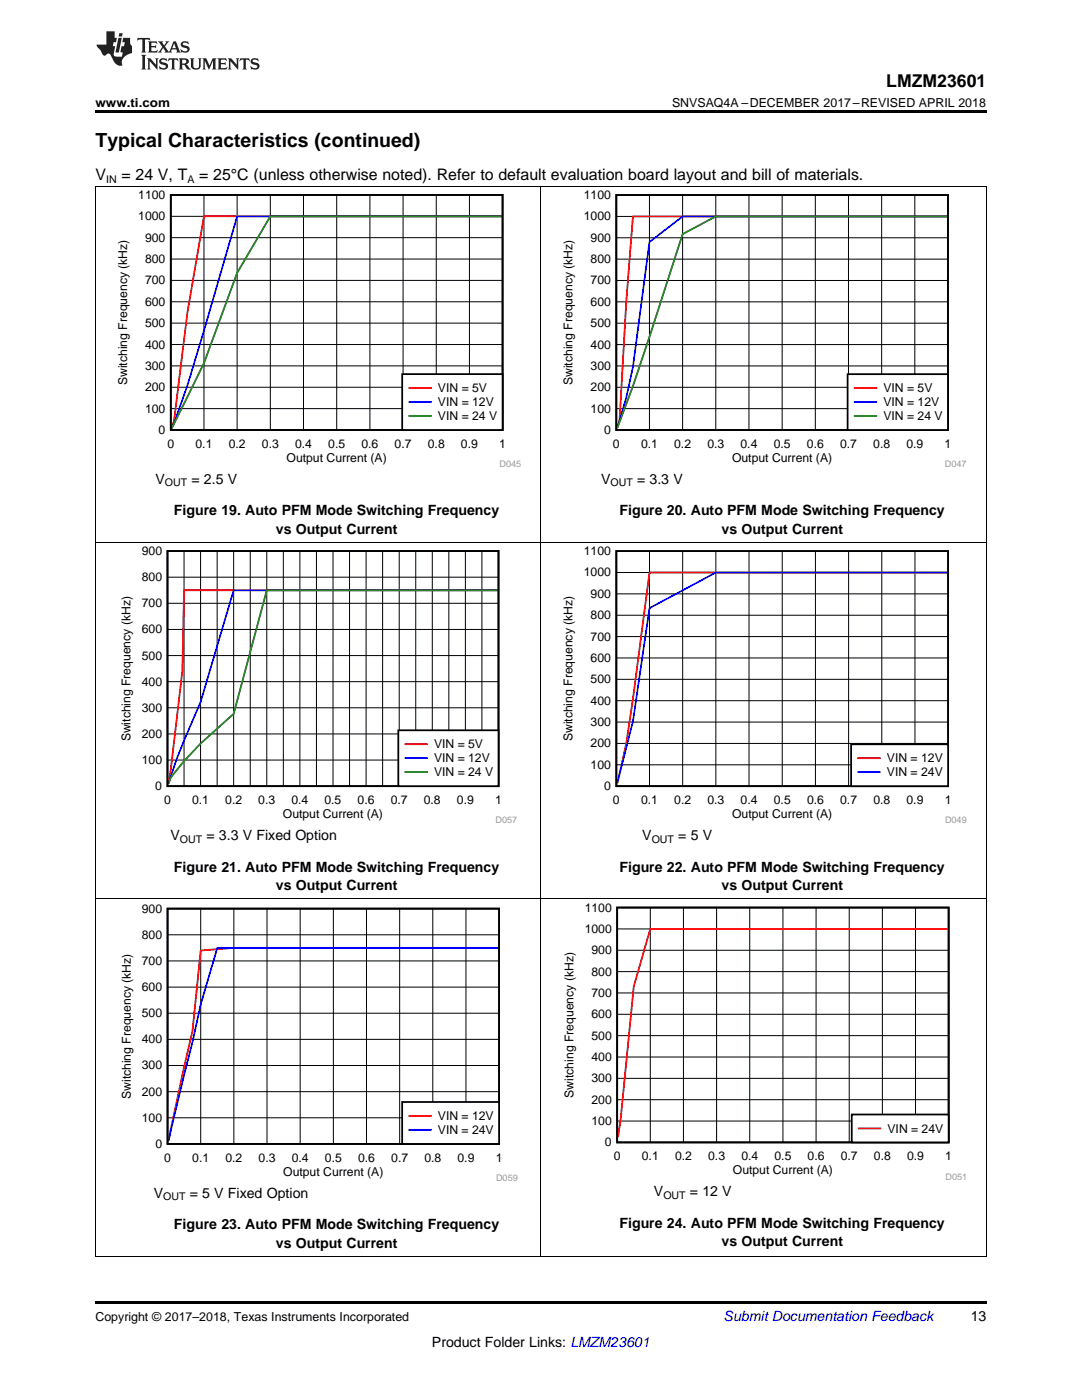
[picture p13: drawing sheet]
<svg xmlns="http://www.w3.org/2000/svg" width="216mm" height="279mm" viewBox="0 0 216 279" stroke-linecap="round" stroke-linejoin="round" font-family="sans-serif">
<defs><g id="words">
<text font-size="3.9" x="19" y="29.3">Typical Characteristics (continued)</text>
<text font-size="3.5" x="176.8" y="17.3">LMZM23601</text>
<g font-size="3.2">
<text x="19" y="36">V</text>
<text x="24.2" y="36">= 24 V, T</text>
<text x="39.8" y="36">= 25°C (unless otherwise noted). Refer to default evaluation board layout and bill of materials.</text>
</g>
<g font-size="2.8">
<text x="31" y="96.5">V</text>
<text x="38.2" y="96.5">= 2.5 V</text>
<text x="119.9" y="96.5">V</text>
<text x="127.1" y="96.5">= 3.3 V</text>
<text x="34.7" y="102.9">Figure 19. Auto PFM Mode Switching Frequency</text>
<text x="55.1" y="106.6">vs Output Current</text>
<text x="123.6" y="102.9">Figure 20. Auto PFM Mode Switching Frequency</text>
<text x="144" y="106.6">vs Output Current</text>
<text x="34" y="167.6">V</text>
<text x="41.2" y="167.6">= 3.3 V Fixed Option</text>
<text x="128.2" y="167.6">V</text>
<text x="135.3" y="167.6">= 5 V</text>
<text x="34.7" y="174">Figure 21. Auto PFM Mode Switching Frequency</text>
<text x="123.6" y="174">Figure 22. Auto PFM Mode Switching Frequency</text>
<text x="55.1" y="177.7">vs Output Current</text>
<text x="144" y="177.7">vs Output Current</text>
<text x="30.7" y="239">V</text>
<text x="37.9" y="239">= 5 V Fixed Option</text>
<text x="130.5" y="238.7">V</text>
<text x="137.7" y="238.7">= 12 V</text>
<text x="34.7" y="245.4">Figure 23. Auto PFM Mode Switching Frequency</text>
<text x="123.6" y="245">Figure 24. Auto PFM Mode Switching Frequency</text>
<text x="55.1" y="249.1">vs Output Current</text>
<text x="144" y="248.7">vs Output Current</text>
<text x="193.7" y="263.6">13</text>
<text x="86.2" y="268.9">Product Folder Links: LMZM23601</text>
</g>
<text font-size="2.8" fill="#0000c8" x="144.4" y="263.6">Submit Documentation Feedback</text>
<g font-size="2.5">
<text x="19" y="21.4">www.ti.com</text>
<text x="134.1" y="21.4">SNVSAQ4A –DECEMBER 2017–REVISED APRIL 2018</text>
<text x="19" y="263.6">Copyright © 2017–2018, Texas Instruments Incorporated</text>
</g>
<g font-size="2.4">
<text x="27.6" y="39.7">1100</text>
<text x="116.5" y="39.7">1100</text>
<text x="27.6" y="44">1000</text>
<text x="116.5" y="44">1000</text>
<text x="28.9" y="52.5">800</text>
<text x="28.9" y="48.2">900</text>
<text x="117.8" y="52.5">800</text>
<text x="117.8" y="48.3">900</text>
<text x="28.9" y="56.8">700</text>
<text x="117.8" y="56.8">700</text>
<text x="28.9" y="65.3">500</text>
<text x="28.9" y="61">600</text>
<text x="117.8" y="65.3">500</text>
<text x="117.8" y="61">600</text>
<text x="28.9" y="69.6">400</text>
<text x="117.8" y="69.6">400</text>
<text x="25.4" y="76.9" transform="rotate(-90 25.4 76.9)">Switching Frequency (kHz)</text>
<text x="28.9" y="73.8">300</text>
<text x="114.3" y="76.9" transform="rotate(-90 114.3 76.9)">Switching Frequency (kHz)</text>
<text x="117.8" y="73.8">300</text>
<text x="28.9" y="82.3">100</text>
<text x="28.9" y="78.1">200</text>
<text x="87.4" y="78.3">VIN = 5V</text>
<text x="87.4" y="81.1">VIN = 12V</text>
<text x="87.4" y="83.9">VIN = 24 V</text>
<text x="117.8" y="82.4">100</text>
<text x="117.8" y="78.1">200</text>
<text x="176.3" y="78.3">VIN = 5V</text>
<text x="176.3" y="81.1">VIN = 12V</text>
<text x="176.3" y="83.9">VIN = 24 V</text>
<text x="31.7" y="86.6">0</text>
<text x="33.4" y="89.4">0</text>
<text x="39" y="89.4">0.1</text>
<text x="45.6" y="89.4">0.2</text>
<text x="52.3" y="89.4">0.3</text>
<text x="58.9" y="89.4">0.4</text>
<text x="65.5" y="89.4">0.5</text>
<text x="72.1" y="89.4">0.6</text>
<text x="78.7" y="89.4">0.7</text>
<text x="85.4" y="89.4">0.8</text>
<text x="92" y="89.4">0.9</text>
<text x="99.6" y="89.4">1</text>
<text x="120.5" y="86.6">0</text>
<text x="122.3" y="89.4">0</text>
<text x="127.9" y="89.4">0.1</text>
<text x="134.5" y="89.4">0.2</text>
<text x="141.1" y="89.4">0.3</text>
<text x="147.8" y="89.4">0.4</text>
<text x="154.4" y="89.4">0.5</text>
<text x="161" y="89.4">0.6</text>
<text x="167.6" y="89.4">0.7</text>
<text x="174.2" y="89.4">0.8</text>
<text x="180.9" y="89.4">0.9</text>
<text x="188.5" y="89.4">1</text>
<text x="57.2" y="92.2">Output Current (A)</text>
<text x="146.1" y="92.2">Output Current (A)</text>
<text x="28.3" y="110.8">900</text>
<text x="116.5" y="110.8">1100</text>
<text x="28.3" y="116">800</text>
<text x="116.5" y="115">1000</text>
<text x="117.8" y="119.3">900</text>
<text x="28.3" y="121.2">700</text>
<text x="117.8" y="123.6">800</text>
<text x="28.3" y="131.6">500</text>
<text x="28.3" y="126.4">600</text>
<text x="117.8" y="127.8">700</text>
<text x="28.3" y="136.8">400</text>
<text x="117.8" y="136.4">500</text>
<text x="117.8" y="132.1">600</text>
<text x="28.3" y="142.1">300</text>
<text x="117.8" y="140.6">400</text>
<text x="26.1" y="148" transform="rotate(-90 26.1 148)">Switching Frequency (kHz)</text>
<text x="28.3" y="147.3">200</text>
<text x="86.6" y="149.4">VIN = 5V</text>
<text x="114.3" y="148" transform="rotate(-90 114.3 148)">Switching Frequency (kHz)</text>
<text x="117.8" y="149.2">200</text>
<text x="117.8" y="144.9">300</text>
<text x="28.3" y="152.5">100</text>
<text x="86.6" y="152.2">VIN = 12V</text>
<text x="86.6" y="154.9">VIN = 24 V</text>
<text x="117.8" y="153.4">100</text>
<text x="177" y="152.2">VIN = 12V</text>
<text x="177" y="154.9">VIN = 24V</text>
<text x="31" y="157.7">0</text>
<text x="32.7" y="160.5">0</text>
<text x="38.3" y="160.5">0.1</text>
<text x="44.9" y="160.5">0.2</text>
<text x="51.5" y="160.5">0.3</text>
<text x="58.1" y="160.5">0.4</text>
<text x="64.8" y="160.5">0.5</text>
<text x="71.4" y="160.5">0.6</text>
<text x="78" y="160.5">0.7</text>
<text x="84.6" y="160.5">0.8</text>
<text x="91.2" y="160.5">0.9</text>
<text x="98.8" y="160.5">1</text>
<text x="120.6" y="157.7">0</text>
<text x="122.3" y="160.5">0</text>
<text x="127.9" y="160.5">0.1</text>
<text x="134.5" y="160.5">0.2</text>
<text x="141.2" y="160.5">0.3</text>
<text x="147.8" y="160.5">0.4</text>
<text x="154.4" y="160.5">0.5</text>
<text x="161" y="160.5">0.6</text>
<text x="167.6" y="160.5">0.7</text>
<text x="174.3" y="160.5">0.8</text>
<text x="180.9" y="160.5">0.9</text>
<text x="188.5" y="160.5">1</text>
<text x="56.4" y="163.2">Output Current (A)</text>
<text x="146.1" y="163.2">Output Current (A)</text>
<text x="28.3" y="182.1">900</text>
<text x="116.7" y="181.9">1100</text>
<text x="28.3" y="187.4">800</text>
<text x="116.7" y="186.2">1000</text>
<text x="118" y="190.4">900</text>
<text x="28.3" y="197.8">600</text>
<text x="28.3" y="192.6">700</text>
<text x="118" y="194.7">800</text>
<text x="28.3" y="203">500</text>
<text x="118" y="203.2">600</text>
<text x="118" y="199">700</text>
<text x="28.3" y="208.2">400</text>
<text x="118" y="207.5">500</text>
<text x="28.3" y="213.4">300</text>
<text x="118" y="211.7">400</text>
<text x="26.1" y="219.4" transform="rotate(-90 26.1 219.4)">Switching Frequency (kHz)</text>
<text x="28.3" y="218.7">200</text>
<text x="114.4" y="219.1" transform="rotate(-90 114.4 219.1)">Switching Frequency (kHz)</text>
<text x="118" y="220.3">200</text>
<text x="118" y="216">300</text>
<text x="28.3" y="223.9">100</text>
<text x="87.4" y="223.6">VIN = 12V</text>
<text x="87.4" y="226.3">VIN = 24V</text>
<text x="118" y="224.5">100</text>
<text x="177.1" y="226.1">VIN = 24V</text>
<text x="31" y="229.1">0</text>
<text x="32.8" y="231.9">0</text>
<text x="38.4" y="231.9">0.1</text>
<text x="45" y="231.9">0.2</text>
<text x="51.6" y="231.9">0.3</text>
<text x="58.2" y="231.9">0.4</text>
<text x="64.8" y="231.9">0.5</text>
<text x="71.5" y="231.9">0.6</text>
<text x="78.1" y="231.9">0.7</text>
<text x="84.7" y="231.9">0.8</text>
<text x="91.3" y="231.9">0.9</text>
<text x="98.9" y="231.9">1</text>
<text x="120.7" y="228.8">0</text>
<text x="122.5" y="231.6">0</text>
<text x="128.1" y="231.6">0.1</text>
<text x="134.7" y="231.6">0.2</text>
<text x="141.3" y="231.6">0.3</text>
<text x="147.9" y="231.6">0.4</text>
<text x="154.5" y="231.6">0.5</text>
<text x="161.2" y="231.6">0.6</text>
<text x="167.8" y="231.6">0.7</text>
<text x="174.4" y="231.6">0.8</text>
<text x="181" y="231.6">0.9</text>
<text x="188.6" y="231.6">1</text>
<text x="56.5" y="234.7">Output Current (A)</text>
<text x="146.2" y="234.3">Output Current (A)</text>
</g>
<g font-size="2.1">
<text x="21.2" y="36.6">IN</text>
<text x="37.4" y="36.6">A</text>
<text x="32.9" y="97.1">OUT</text>
<text x="121.8" y="97.1">OUT</text>
<text x="35.9" y="168.2">OUT</text>
<text x="130" y="168.2">OUT</text>
<text x="32.6" y="239.6">OUT</text>
<text x="132.4" y="239.3">OUT</text>
</g>
<g font-size="1.8" fill="#999">
<text x="99.7" y="93.2">D045</text>
<text x="188.5" y="93.2">D047</text>
<text x="98.9" y="164.3">D057</text>
<text x="188.6" y="164.3">D049</text>
<text x="99" y="235.7">D059</text>
<text x="188.7" y="235.4">D051</text>
</g>
</g></defs>
<path d="M19 259.7h177.8v.5h-177.8z" fill="#000"/>
<path d="M19.1 179.4v71.4M107.9 179.4v71.4M196.8 179.4v71.4M19 250.8h177.8" fill="none" stroke="#000" stroke-width=".2"/>
<path d="M23.7 180.4h79.6v55.4h-79.6z" fill-rule="evenodd" fill="#fff"/>
<path d="M33.4 181.3h66.2v47h-66.2z" fill="none" stroke="#000" stroke-width=".36"/>
<g fill="none" stroke="#000" stroke-width=".2">
<path d="M33.4 197h66.2M33.4 191.8h66.2M33.4 186.6h66.2M40.1 181.3v47M46.7 181.3v47M53.3 181.3v47M59.9 181.3v47M66.5 181.3v47M73.1 181.3v47M79.7 181.3v47M86.4 181.3v47M93 181.3v47"/>
<path d="M33.4 217.9h66.2M33.4 212.6h66.2M33.4 207.4h66.2M33.4 202.2h66.2M33.4 223.1h66.2"/>
</g>
<path d="M99.4 189.2h-52.7l-6.6 .5-1.7 16.1-4.8 21.8" fill="none" stroke="#f00" stroke-width=".36"/>
<path d="M99.4 189.2h-56l-3.3 11.2-1.7 7.6-4.8 19.7" fill="none" stroke="#00f" stroke-width=".36"/>
<path d="M80.2 219.9h19.4v8.4h-19.4z" fill-rule="evenodd" fill="#fff"/>
<path d="M80.2 219.9h19.4v8.4h-19.4z" fill="none" stroke="#000" stroke-width=".36"/>
<path d="M81.7 222.7h4.3" fill="none" stroke="#f00" stroke-width=".36"/>
<path d="M81.7 225.5h4.3" fill="none" stroke="#00f" stroke-width=".36"/>
<path d="M112.1 180.1h80.6v55.3h-80.6z" fill-rule="evenodd" fill="#fff"/>
<path d="M123.1 181.1h66.2v46.9h-66.2z" fill="none" stroke="#000" stroke-width=".35"/>
<g fill="none" stroke="#000" stroke-width=".2">
<path d="M123.1 198.2h66.2M123.1 193.9h66.2M123.1 189.6h66.2M123.1 185.4h66.2M129.8 181.1v46.9M136.4 181.1v46.9M143 181.1v46.9M149.6 181.1v46.9M156.2 181.1v46.9M162.8 181.1v46.9M169.5 181.1v46.9M176.1 181.1v46.9"/>
<path d="M182.7 181.1v46.9M123.1 219.5h66.2M123.1 215.2h66.2M123.1 211h66.2M123.1 206.7h66.2M123.1 202.4h66.2M123.1 223.7h66.2"/>
</g>
<path d="M189.1 185.4h-59.3l-3.3 11.5-2.7 26.8-.5 3.2" fill="none" stroke="#f00" stroke-width=".35"/>
<path d="M170 222.4h19.3v5.6h-19.3z" fill-rule="evenodd" fill="#fff"/>
<path d="M170 222.4h19.3v5.6h-19.3z" fill="none" stroke="#000" stroke-width=".35"/>
<path d="M171.4 225.2h4.3" fill="none" stroke="#f00" stroke-width=".35"/>
<path d="M19.1 108.3v71.1M107.9 108.3v71.1M196.8 108.3v71.1M19 179.4h177.8" fill="none" stroke="#000" stroke-width=".2"/>
<path d="M23.7 109h79.5v55.4h-79.5z" fill-rule="evenodd" fill="#fff"/>
<path d="M33.4 110h66.1v46.9h-66.1z" fill="none" stroke="#000" stroke-width=".35"/>
<g fill="none" stroke="#000" stroke-width=".2">
<path d="M33.4 115.2h66.1M36.7 110v46.9M40 110v46.9M43.3 110v46.9M46.6 110v46.9M49.9 110v46.9M53.2 110v46.9M56.5 110v46.9M59.8 110v46.9M63.1 110v46.9M66.4 110v46.9M69.7 110v46.9"/>
<path d="M73 110v46.9M76.3 110v46.9M79.7 110v46.9M83 110v46.9M86.3 110v46.9M89.6 110v46.9M92.9 110v46.9M96.2 110v46.9M33.4 136h66.1M33.4 130.8h66.1M33.4 125.6h66.1M33.4 120.4h66.1"/>
<path d="M33.4 151.7h66.1M33.4 146.5h66.1M33.4 141.3h66.1"/>
</g>
<path d="M99.3 117.8h-62.6l-.3 16.1-2.3 19.7-.5 2.6" fill="none" stroke="#f00" stroke-width=".35"/>
<path d="M99.3 117.8h-52.7l-6.6 22.3a129.3 129.3 0 0 0-6.4 16.3" fill="none" stroke="#00f" stroke-width=".35"/>
<path d="M99.3 117.8h-46.1l-6.6 24.7-6.6 5.9-3.3 3.5-2.6 3.3-.5 1.2" fill="none" stroke="#008000" stroke-width=".35"/>
<path d="M79.5 145.7h20v11.2h-20z" fill-rule="evenodd" fill="#fff"/>
<path d="M79.5 145.7h20v11.2h-20z" fill="none" stroke="#000" stroke-width=".35"/>
<path d="M80.9 148.5h4.3" fill="none" stroke="#f00" stroke-width=".35"/>
<path d="M80.9 151.3h4.3" fill="none" stroke="#00f" stroke-width=".35"/>
<path d="M80.9 154.1h4.3" fill="none" stroke="#008000" stroke-width=".35"/>
<path d="M111.9 109h81v55.4h-81z" fill-rule="evenodd" fill="#fff"/>
<path d="M123 110h66.2v46.9h-66.2z" fill="none" stroke="#000" stroke-width=".35"/>
<g fill="none" stroke="#000" stroke-width=".2">
<path d="M123 118.5h66.2M123 114.3h66.2M129.6 110v46.9M136.2 110v46.9M142.8 110v46.9M149.5 110v46.9M156.1 110v46.9M162.7 110v46.9M169.3 110v46.9M176 110v46.9M182.6 110v46.9M123 139.8h66.2"/>
<path d="M123 135.6h66.2M123 131.3h66.2M123 127h66.2M123 122.8h66.2M123 152.6h66.2M123 148.4h66.2M123 144.1h66.2"/>
</g>
<path d="M189 114.3h-59.4l-3.3 25.2a120.2 120.2 0 0 1-3.2 16.8" fill="none" stroke="#f00" stroke-width=".35"/>
<path d="M189 114.3h-46.2l-13.2 7.1-3.3 22.6-3.2 12.3" fill="none" stroke="#00f" stroke-width=".35"/>
<path d="M169.8 148.5h19.4v8.4h-19.4z" fill-rule="evenodd" fill="#fff"/>
<path d="M169.8 148.5h19.4v8.4h-19.4z" fill="none" stroke="#000" stroke-width=".35"/>
<path d="M171.3 151.3h4.2" fill="none" stroke="#f00" stroke-width=".35"/>
<path d="M171.3 154.1h4.2" fill="none" stroke="#00f" stroke-width=".35"/>
<path d="M19.1 37.3v71M107.9 37.3v71M196.8 37.3v71M19 108.3h177.8" fill="none" stroke="#000" stroke-width=".2"/>
<path d="M23 37.9h81v55.4h-81z" fill-rule="evenodd" fill="#fff"/>
<path d="M34.1 38.9h66.2v46.9h-66.2z" fill="none" stroke="#000" stroke-width=".35"/>
<g fill="none" stroke="#000" stroke-width=".2">
<path d="M40.7 38.9v46.9M47.3 38.9v46.9M53.9 38.9v46.9M60.6 38.9v46.9M67.2 38.9v46.9M73.8 38.9v46.9M80.4 38.9v46.9M87.1 38.9v46.9M93.7 38.9v46.9M34.1 56h66.2M34.1 51.7h66.2M34.1 47.4h66.2"/>
<path d="M34.1 43.2h66.2M34.1 77.3h66.2M34.1 73h66.2M34.1 68.8h66.2M34.1 64.5h66.2M34.1 60.2h66.2M34.1 81.5h66.2"/>
</g>
<path d="M100.1 43.2h-59.4l-3.3 19.2-2.7 21.5-.5 1.5" fill="none" stroke="#f00" stroke-width=".35"/>
<path d="M100.1 43.2h-52.8l-9.9 33.7-2.7 7.5-.5 1" fill="none" stroke="#00f" stroke-width=".35"/>
<path d="M100.1 43.2h-46.2l-6.6 11.3-6.6 18-6.5 13" fill="none" stroke="#008000" stroke-width=".35"/>
<path d="M80.3 74.7h20v11.1h-20z" fill-rule="evenodd" fill="#fff"/>
<path d="M80.3 74.7h20v11.1h-20z" fill="none" stroke="#000" stroke-width=".35"/>
<path d="M81.7 77.4h4.3" fill="none" stroke="#f00" stroke-width=".35"/>
<path d="M81.7 80.2h4.3" fill="none" stroke="#00f" stroke-width=".35"/>
<path d="M81.7 83h4.3" fill="none" stroke="#008000" stroke-width=".35"/>
<path d="M111.9 37.9h81v55.4h-81z" fill-rule="evenodd" fill="#fff"/>
<path d="M123 38.9h66.2v46.9h-66.2z" fill="none" stroke="#000" stroke-width=".35"/>
<g fill="none" stroke="#000" stroke-width=".2">
<path d="M129.6 38.9v46.9M136.2 38.9v46.9M142.8 38.9v46.9M149.4 38.9v46.9M156.1 38.9v46.9M162.7 38.9v46.9M169.3 38.9v46.9M175.9 38.9v46.9M182.5 38.9v46.9M123 56h66.2M123 51.7h66.2M123 47.5h66.2"/>
<path d="M123 43.2h66.2M123 77.3h66.2M123 73h66.2M123 68.8h66.2M123 64.5h66.2M123 60.2h66.2M123 81.6h66.2"/>
</g>
<path d="M189 43.2h-62.7l-1.3 17-1.4 23.6-.5 1.6" fill="none" stroke="#f00" stroke-width=".35"/>
<path d="M189 43.2h-52.8l-6.6 5.1-3.3 25a89.2 89.2 0 0 1-3.2 12.1" fill="none" stroke="#00f" stroke-width=".35"/>
<path d="M189 43.2h-46.2l-6.6 3.5-6.6 20.5a206.2 206.2 0 0 1-6.5 18.2" fill="none" stroke="#008000" stroke-width=".35"/>
<path d="M169.1 74.7h20.1v11.1h-20.1z" fill-rule="evenodd" fill="#fff"/>
<path d="M169.1 74.7h20.1v11.1h-20.1z" fill="none" stroke="#000" stroke-width=".35"/>
<path d="M170.6 77.4h4.2" fill="none" stroke="#f00" stroke-width=".35"/>
<path d="M170.6 80.2h4.2" fill="none" stroke="#00f" stroke-width=".35"/>
<path d="M170.6 83h4.2" fill="none" stroke="#008000" stroke-width=".35"/>
<path d="M19 37.2h177.8" fill="none" stroke="#000" stroke-width=".2"/>
<path d="M19 22h177.8v.5h-177.8z" fill="#000"/>
<g fill="#231f20">
<path d="M27.5 7.6l-.1 .5 .4-.2h.6v.1v2.1l-.2 .4h1l-.3-.4v-2.1l.1-.1h.5l.5 .2-.2-.5zM29.5 8.3l.2 .3v1.5l-.2 .4h1.8l.2-.6a1.04 1.04 0 0 1-1.3 .2v-.7h.6l.3 .2v-.6l-.3 .2h-.6v-.6l.8-.1 .4 .3-.2-.5zM31.5 8.3l.9 1.1-.9 1.1h.8l-.2-.2 .5-.7 .4 .7-.2 .2h1.5l-.1-.2 .1-.4h.9l.1 .4-.2 .2h1l-.3-.3-.7-1.9h-.5l-.9 2-.8-1 .9-1h-.8l.1 .3-.3 .5-.4-.6 .2-.2zM34.7 8.6l.4 1h-.7zM36.3 8.4a.63 .63 0 0 0-.2 .7 .63 .63 0 0 0 .6 .4l.6 .2 .1 .2a.75 .75 0 0 1-.7 .4 .75 .75 0 0 1-.6-.5l.1 .7 .1-.1a1.11 1.11 0 0 0 1.5-.6 1.13 1.13 0 0 0-1.2-.8l-.1-.4a1.04 1.04 0 0 1 1.2 .2l-.2-.5-.1 .1-.5-.2zM28.2 10.9l.2 .4v2.2l-.2 .4h1l-.3-.4v-2.2l.3-.4zM29.3 11.6l.3 .4v1.5l-.3 .4h.8l-.2-.4v-1.3l1.5 1.7v-1.9l.2-.4h-.7l.2 .4v.9l-1.1-1.3zM32 11.8a.62 .62 0 0 0-.2 .7 .62 .62 0 0 0 .6 .4l.6 .1 .1 .3a.76 .76 0 0 1-.7 .3 .76 .76 0 0 1-.6-.4l.1 .7 .1-.1a1.11 1.11 0 0 0 1.5-.6 1.13 1.13 0 0 0-1.2-.8l-.1-.4a1.04 1.04 0 0 1 1.2 .2l-.2-.6-.1 .1-.5-.1zM33.7 11.6l-.2 .6a.61 .61 0 0 1 .8-.3v1.6l-.2 .4h.9l-.2-.4v-1.6a.63 .63 0 0 1 .8 .3l-.2-.6zM35.6 11.6l.3 .4v1.5l-.3 .4h1l-.2-.2v-.8l.5 .2a.76 .76 0 0 0 1.2 .7l-1-1a.58 .58 0 0 0 .6-.5 .58 .58 0 0 0-.5-.6zM36.4 11.9h.1a.45 .45 0 0 1 .5 .1 .45 .45 0 0 1 .1 .5l-.7 .2zM37.9 11.6l.2 .2a2.17 2.17 0 0 0 .3 1.9 .99 .99 0 0 0 1.6-.6v-1.1l.2-.4h-.7l.2 .2a1.92 1.92 0 0 1-.2 1.8 .6 .6 0 0 1-.9-.5v-1.1l.2-.4zM40.4 11.6l.2 .4v1.5l-.2 .4h.7l-.2-.4v-1.4l.8 1.8 .8-1.8v1.4l-.2 .4h.9l-.2-.4v-1.5l.2-.4h-.8l-.6 1.5-.6-1.5zM43.4 11.6l.2 .4v1.5l-.2 .4h1.8l.2-.6a1.04 1.04 0 0 1-1.3 .1v-.6h.5l.4 .2v-.6l-.4 .2h-.5v-.7h.8l.3 .3-.1-.6zM45.5 11.6l.2 .4v1.5l-.2 .4h.7l-.2-.4v-1.3l1.5 1.7v-1.9l.2-.4h-.7l.2 .4v.9l-1.1-1.3zM47.9 11.6l-.1 .6a.61 .61 0 0 1 .8-.3v1.6l-.3 .4h1l-.3-.4 .1-1.6a.63 .63 0 0 1 .7 .3l-.1-.6zM50.2 11.8a.62 .62 0 0 0-.2 .7 .62 .62 0 0 0 .6 .4l.6 .1 .2 .3a.76 .76 0 0 1-.8 .3 .76 .76 0 0 1-.6-.4l.1 .7 .2-.1a1.11 1.11 0 0 0 1.5-.6 1.13 1.13 0 0 0-1.3-.8l-.1-.4a1.04 1.04 0 0 1 1.2 .2l-.1-.6-.2 .1-.5-.1z"/>
<path d="M21.2 6.3v2.6h-1.9l.1 .4 .7 .9a.91 .91 0 0 0 1 .8 .56 .56 0 0 1 .5-.3 .56 .56 0 0 1 .5 .3l.4 .8a1.53 1.53 0 0 0 1.9 1.2 1.54 1.54 0 0 1 1-2.1l.9-.3v-1.4a1.52 1.52 0 0 1-.3-1.6h-1.4l-.2 .8h.5l-.2 .8h-.4l-.2 1v.2l.4 .1-.2 .8a1.93 1.93 0 0 1-1.6-.3l.3-1.8h-.5l.2-.8h.4l.2-.8h-.4v-1.3zM23.6 7.6l-.6 2.9h.7l.6-2.9zM23.8 6.6l-.1 .7h.6l.2-.7z"/>
</g>
<use href="#words"/>
</svg>
